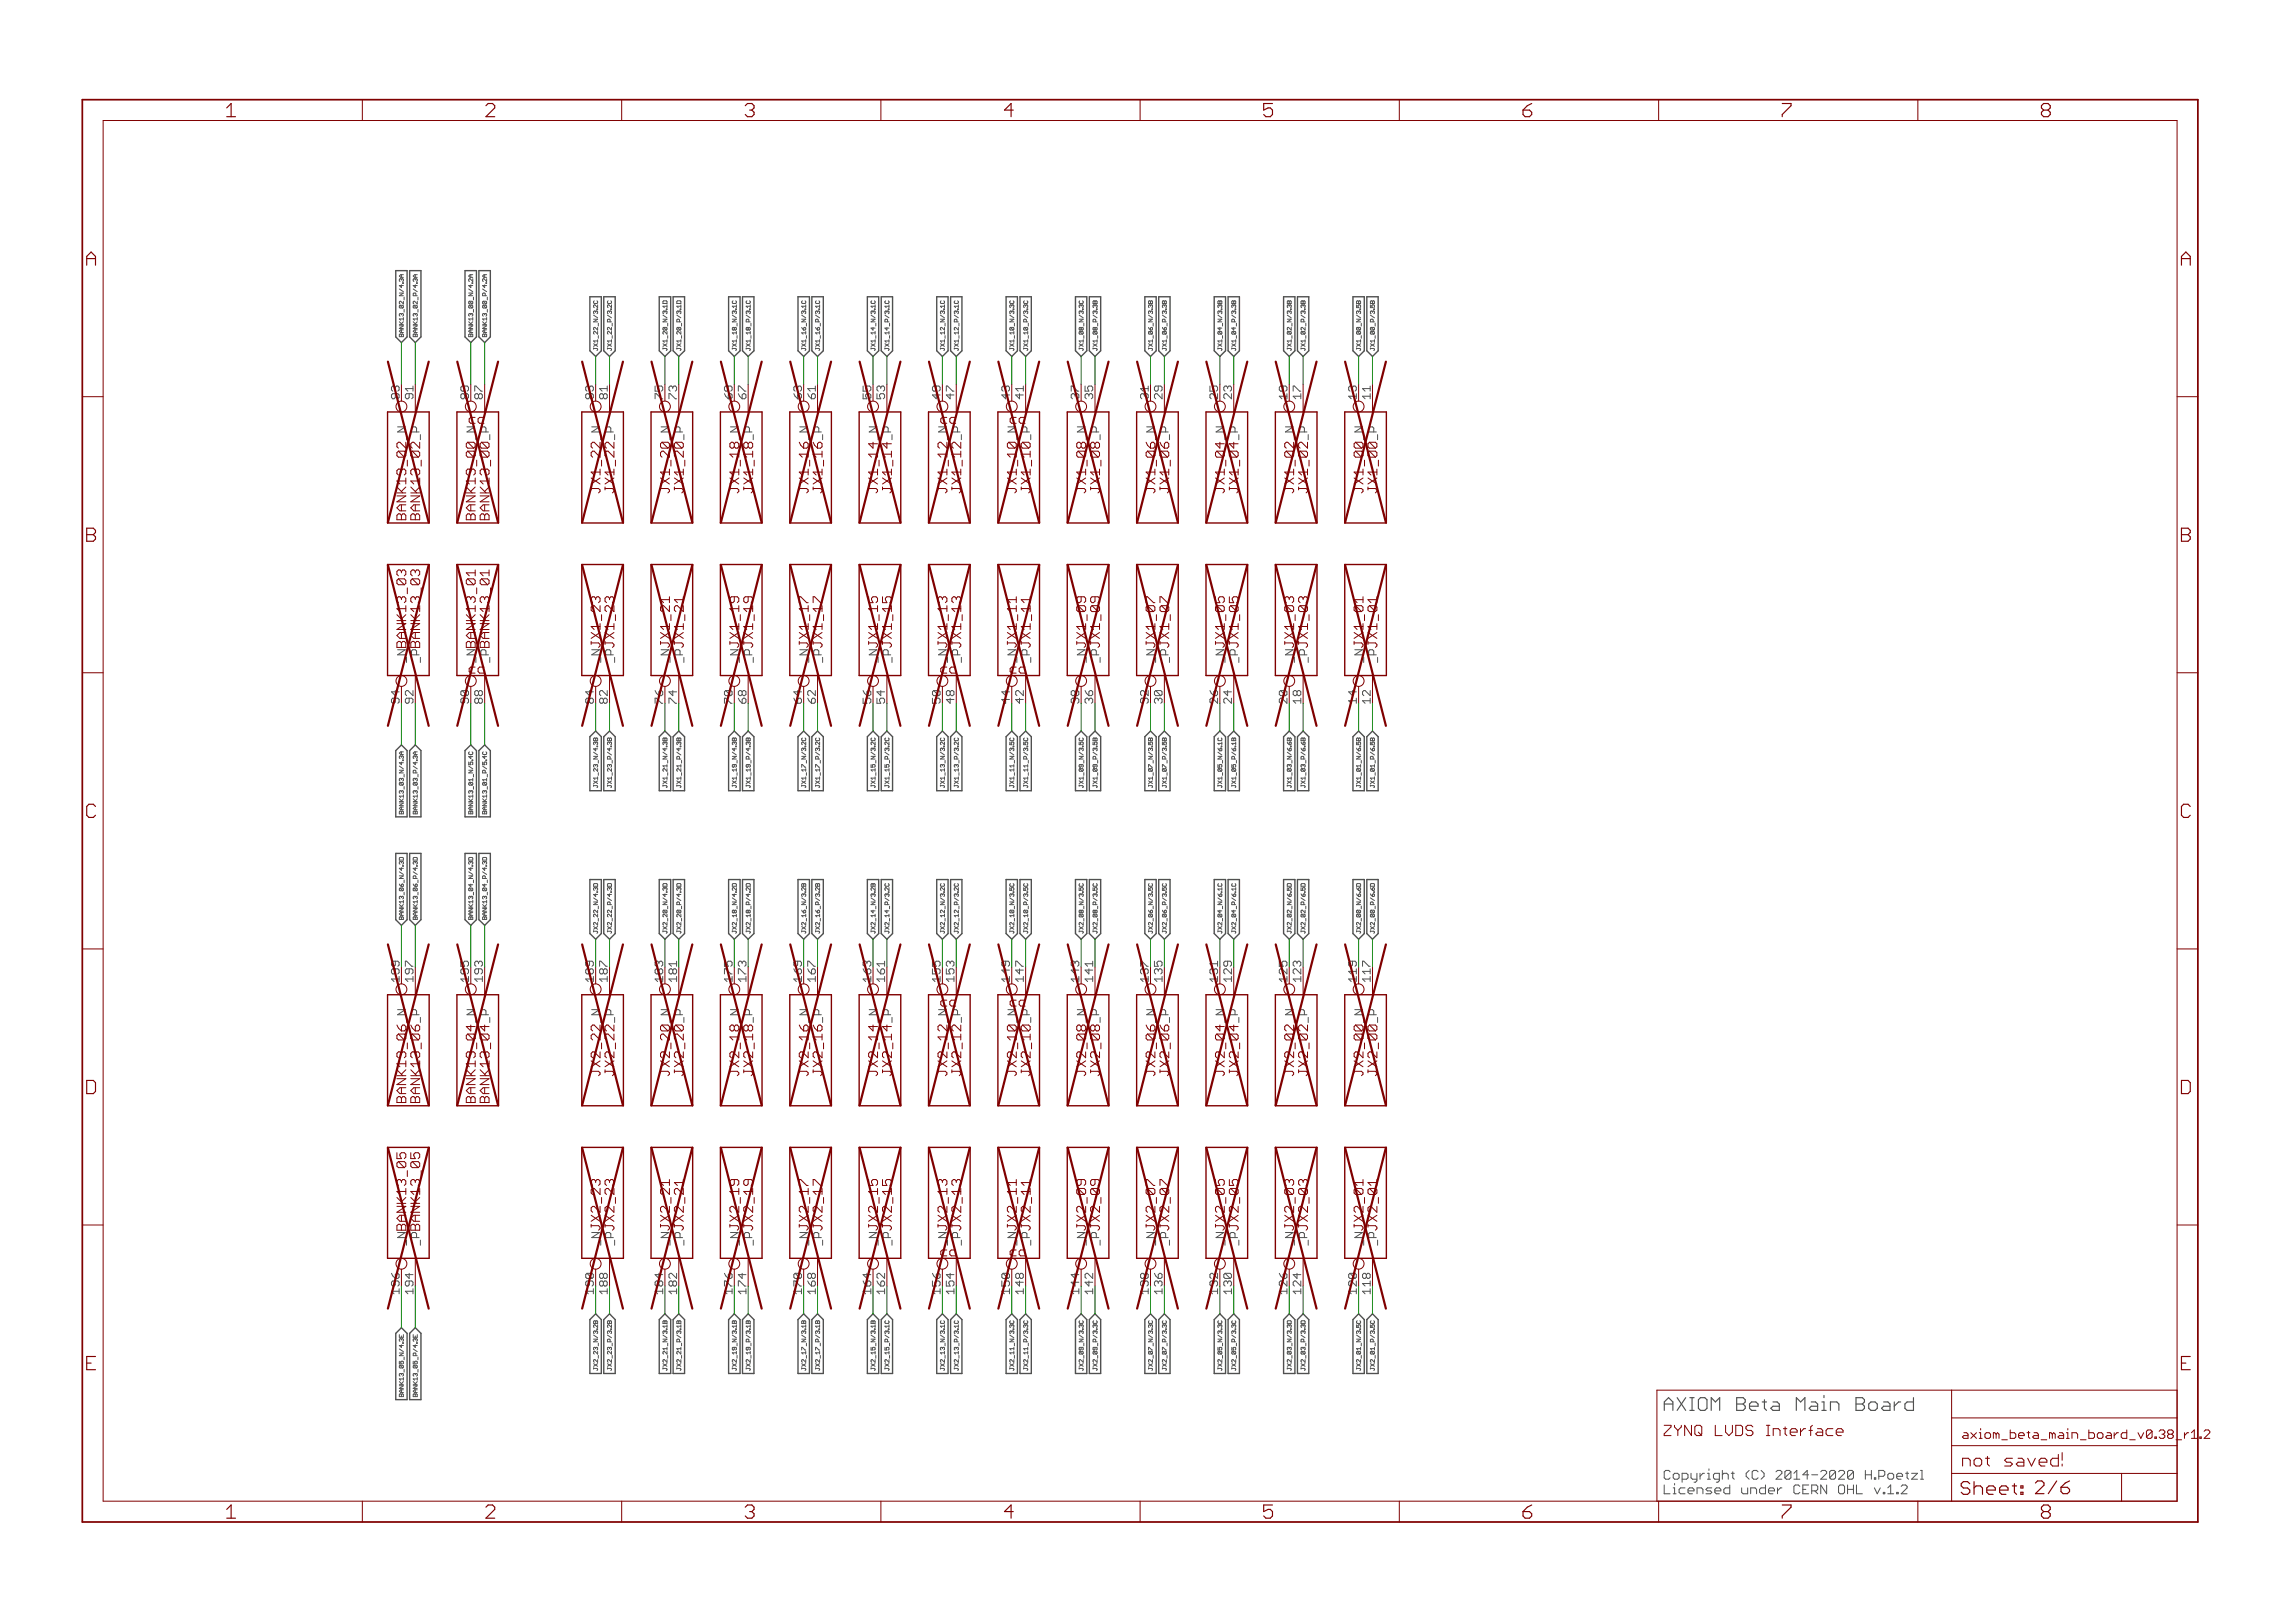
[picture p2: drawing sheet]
<svg xmlns="http://www.w3.org/2000/svg" width="420mm" height="297mm" viewBox="0 0 420 297" stroke-linecap="round" stroke-linejoin="round" font-family="sans-serif">
<defs><g id="words">
<g font-size="3.7" fill="#800000">
<text x="41.3" y="21.4">1</text>
<text x="88.7" y="21.4">2</text>
<text x="136.2" y="21.4">3</text>
<text x="183.7" y="21.4">4</text>
<text x="231.1" y="21.4">5</text>
<text x="278.6" y="21.4">6</text>
<text x="326" y="21.4">7</text>
<text x="373.5" y="21.4">8</text>
<text x="15.6" y="48.6">A</text>
<text x="399.1" y="48.6">A</text>
<text x="15.6" y="99.2">B</text>
<text x="399.1" y="99.2">B</text>
<text x="15.6" y="149.7">C</text>
<text x="399.1" y="149.7">C</text>
<text x="15.6" y="200.2">D</text>
<text x="399.1" y="200.2">D</text>
<text x="15.6" y="250.8">E</text>
<text x="399.1" y="250.8">E</text>
<text x="41.3" y="277.9">1</text>
<text x="88.7" y="277.9">2</text>
<text x="136.2" y="277.9">3</text>
<text x="183.7" y="277.9">4</text>
<text x="231.1" y="277.9">5</text>
<text x="278.6" y="277.9">6</text>
<text x="326" y="277.9">7</text>
<text x="373.5" y="277.9">8</text>
</g>
<text font-size="3.6" fill="#505050" x="304.4" y="258.2">AXIOM Beta Main Board</text>
<text font-size="3.6" fill="#800000" x="358.7" y="273.6">Sheet: 2/6</text>
<text font-size="3.2" fill="#800000" x="359" y="268.4">not saved!</text>
<text font-size="2.9" fill="#800000" x="304.4" y="262.8">ZYNQ LVDS Interface</text>
<g font-size="2.5" fill="#800000">
<text x="85.7" y="77.5">cc</text>
<text x="172.1" y="77.5">cc</text>
<text x="184.8" y="77.5">cc</text>
<text x="109.7" y="89.5" transform="rotate(-90 109.7 89.5)">JX1_22</text>
<text x="112.2" y="89.5" transform="rotate(-90 112.2 89.5)">JX1_22</text>
<text x="122.4" y="89.5" transform="rotate(-90 122.4 89.5)">JX1_20</text>
<text x="124.9" y="89.5" transform="rotate(-90 124.9 89.5)">JX1_20</text>
<text x="135.1" y="89.5" transform="rotate(-90 135.1 89.5)">JX1_18</text>
<text x="137.6" y="89.5" transform="rotate(-90 137.6 89.5)">JX1_18</text>
<text x="147.8" y="89.5" transform="rotate(-90 147.8 89.5)">JX1_16</text>
<text x="150.3" y="89.5" transform="rotate(-90 150.3 89.5)">JX1_16</text>
<text x="160.5" y="89.5" transform="rotate(-90 160.5 89.5)">JX1_14</text>
<text x="163" y="89.5" transform="rotate(-90 163 89.5)">JX1_14</text>
<text x="173.2" y="89.5" transform="rotate(-90 173.2 89.5)">JX1_12</text>
<text x="175.7" y="89.5" transform="rotate(-90 175.7 89.5)">JX1_12</text>
<text x="185.9" y="89.5" transform="rotate(-90 185.9 89.5)">JX1_10</text>
<text x="188.4" y="89.5" transform="rotate(-90 188.4 89.5)">JX1_10</text>
<text x="198.6" y="89.5" transform="rotate(-90 198.6 89.5)">JX1_08</text>
<text x="201.1" y="89.5" transform="rotate(-90 201.1 89.5)">JX1_08</text>
<text x="211.3" y="89.5" transform="rotate(-90 211.3 89.5)">JX1_06</text>
<text x="213.8" y="89.5" transform="rotate(-90 213.8 89.5)">JX1_06</text>
<text x="224" y="89.5" transform="rotate(-90 224 89.5)">JX1_04</text>
<text x="226.5" y="89.5" transform="rotate(-90 226.5 89.5)">JX1_04</text>
<text x="236.7" y="89.5" transform="rotate(-90 236.7 89.5)">JX1_02</text>
<text x="239.2" y="89.5" transform="rotate(-90 239.2 89.5)">JX1_02</text>
<text x="249.4" y="89.5" transform="rotate(-90 249.4 89.5)">JX1_00</text>
<text x="251.9" y="89.5" transform="rotate(-90 251.9 89.5)">JX1_00</text>
<text x="74.1" y="94" transform="rotate(-90 74.1 94)">BANK13_02</text>
<text x="76.7" y="94" transform="rotate(-90 76.7 94)">BANK13_02</text>
<text x="86.8" y="94" transform="rotate(-90 86.8 94)">BANK13_00</text>
<text x="89.4" y="94" transform="rotate(-90 89.4 94)">BANK13_00</text>
<text x="74.1" y="118.6" transform="rotate(-90 74.1 118.6)">BANK13_03</text>
<text x="76.7" y="118.6" transform="rotate(-90 76.7 118.6)">BANK13_03</text>
<text x="86.8" y="118.6" transform="rotate(-90 86.8 118.6)">BANK13_01</text>
<text x="89.4" y="118.6" transform="rotate(-90 89.4 118.6)">BANK13_01</text>
<text x="109.7" y="118.6" transform="rotate(-90 109.7 118.6)">JX1_23</text>
<text x="112.2" y="118.6" transform="rotate(-90 112.2 118.6)">JX1_23</text>
<text x="122.4" y="118.6" transform="rotate(-90 122.4 118.6)">JX1_21</text>
<text x="124.9" y="118.6" transform="rotate(-90 124.9 118.6)">JX1_21</text>
<text x="135.1" y="118.6" transform="rotate(-90 135.1 118.6)">JX1_19</text>
<text x="137.6" y="118.6" transform="rotate(-90 137.6 118.6)">JX1_19</text>
<text x="147.8" y="118.6" transform="rotate(-90 147.8 118.6)">JX1_17</text>
<text x="150.3" y="118.6" transform="rotate(-90 150.3 118.6)">JX1_17</text>
<text x="160.5" y="118.6" transform="rotate(-90 160.5 118.6)">JX1_15</text>
<text x="163" y="118.6" transform="rotate(-90 163 118.6)">JX1_15</text>
<text x="173.2" y="118.6" transform="rotate(-90 173.2 118.6)">JX1_13</text>
<text x="175.7" y="118.6" transform="rotate(-90 175.7 118.6)">JX1_13</text>
<text x="185.9" y="118.6" transform="rotate(-90 185.9 118.6)">JX1_11</text>
<text x="188.4" y="118.6" transform="rotate(-90 188.4 118.6)">JX1_11</text>
<text x="198.6" y="118.6" transform="rotate(-90 198.6 118.6)">JX1_09</text>
<text x="201.1" y="118.6" transform="rotate(-90 201.1 118.6)">JX1_09</text>
<text x="211.3" y="118.6" transform="rotate(-90 211.3 118.6)">JX1_07</text>
<text x="213.8" y="118.6" transform="rotate(-90 213.8 118.6)">JX1_07</text>
<text x="224" y="118.6" transform="rotate(-90 224 118.6)">JX1_05</text>
<text x="226.5" y="118.6" transform="rotate(-90 226.5 118.6)">JX1_05</text>
<text x="236.7" y="118.6" transform="rotate(-90 236.7 118.6)">JX1_03</text>
<text x="239.2" y="118.6" transform="rotate(-90 239.2 118.6)">JX1_03</text>
<text x="249.4" y="118.6" transform="rotate(-90 249.4 118.6)">JX1_01</text>
<text x="251.9" y="118.6" transform="rotate(-90 251.9 118.6)">JX1_01</text>
<text x="85.7" y="123.3">cc</text>
<text x="172.1" y="123.3">cc</text>
<text x="184.8" y="123.3">cc</text>
<text x="172.1" y="184.2">cc</text>
<text x="184.8" y="184.2">cc</text>
<text x="109.7" y="196.1" transform="rotate(-90 109.7 196.1)">JX2_22</text>
<text x="112.2" y="196.1" transform="rotate(-90 112.2 196.1)">JX2_22</text>
<text x="122.4" y="196.1" transform="rotate(-90 122.4 196.1)">JX2_20</text>
<text x="124.9" y="196.1" transform="rotate(-90 124.9 196.1)">JX2_20</text>
<text x="135.1" y="196.1" transform="rotate(-90 135.1 196.1)">JX2_18</text>
<text x="137.6" y="196.1" transform="rotate(-90 137.6 196.1)">JX2_18</text>
<text x="147.8" y="196.1" transform="rotate(-90 147.8 196.1)">JX2_16</text>
<text x="150.3" y="196.1" transform="rotate(-90 150.3 196.1)">JX2_16</text>
<text x="160.5" y="196.1" transform="rotate(-90 160.5 196.1)">JX2_14</text>
<text x="163" y="196.1" transform="rotate(-90 163 196.1)">JX2_14</text>
<text x="173.2" y="196.1" transform="rotate(-90 173.2 196.1)">JX2_12</text>
<text x="175.7" y="196.1" transform="rotate(-90 175.7 196.1)">JX2_12</text>
<text x="185.9" y="196.1" transform="rotate(-90 185.9 196.1)">JX2_10</text>
<text x="188.4" y="196.1" transform="rotate(-90 188.4 196.1)">JX2_10</text>
<text x="198.6" y="196.1" transform="rotate(-90 198.6 196.1)">JX2_08</text>
<text x="201.1" y="196.1" transform="rotate(-90 201.1 196.1)">JX2_08</text>
<text x="211.3" y="196.1" transform="rotate(-90 211.3 196.1)">JX2_06</text>
<text x="213.8" y="196.1" transform="rotate(-90 213.8 196.1)">JX2_06</text>
<text x="224" y="196.1" transform="rotate(-90 224 196.1)">JX2_04</text>
<text x="226.5" y="196.1" transform="rotate(-90 226.5 196.1)">JX2_04</text>
<text x="236.7" y="196.1" transform="rotate(-90 236.7 196.1)">JX2_02</text>
<text x="239.2" y="196.1" transform="rotate(-90 239.2 196.1)">JX2_02</text>
<text x="249.4" y="196.1" transform="rotate(-90 249.4 196.1)">JX2_00</text>
<text x="251.9" y="196.1" transform="rotate(-90 251.9 196.1)">JX2_00</text>
<text x="74.1" y="200.7" transform="rotate(-90 74.1 200.7)">BANK13_06</text>
<text x="76.7" y="200.7" transform="rotate(-90 76.7 200.7)">BANK13_06</text>
<text x="86.8" y="200.7" transform="rotate(-90 86.8 200.7)">BANK13_04</text>
<text x="89.4" y="200.7" transform="rotate(-90 89.4 200.7)">BANK13_04</text>
<text x="74.1" y="225.2" transform="rotate(-90 74.1 225.2)">BANK13_05</text>
<text x="76.7" y="225.2" transform="rotate(-90 76.7 225.2)">BANK13_05</text>
<text x="109.7" y="225.2" transform="rotate(-90 109.7 225.2)">JX2_23</text>
<text x="112.2" y="225.2" transform="rotate(-90 112.2 225.2)">JX2_23</text>
<text x="122.4" y="225.2" transform="rotate(-90 122.4 225.2)">JX2_21</text>
<text x="124.9" y="225.2" transform="rotate(-90 124.9 225.2)">JX2_21</text>
<text x="135.1" y="225.2" transform="rotate(-90 135.1 225.2)">JX2_19</text>
<text x="137.6" y="225.2" transform="rotate(-90 137.6 225.2)">JX2_19</text>
<text x="147.8" y="225.2" transform="rotate(-90 147.8 225.2)">JX2_17</text>
<text x="150.3" y="225.2" transform="rotate(-90 150.3 225.2)">JX2_17</text>
<text x="160.5" y="225.2" transform="rotate(-90 160.5 225.2)">JX2_15</text>
<text x="163" y="225.2" transform="rotate(-90 163 225.2)">JX2_15</text>
<text x="173.2" y="225.2" transform="rotate(-90 173.2 225.2)">JX2_13</text>
<text x="175.7" y="225.2" transform="rotate(-90 175.7 225.2)">JX2_13</text>
<text x="185.9" y="225.2" transform="rotate(-90 185.9 225.2)">JX2_11</text>
<text x="188.4" y="225.2" transform="rotate(-90 188.4 225.2)">JX2_11</text>
<text x="198.6" y="225.2" transform="rotate(-90 198.6 225.2)">JX2_09</text>
<text x="201.1" y="225.2" transform="rotate(-90 201.1 225.2)">JX2_09</text>
<text x="211.3" y="225.2" transform="rotate(-90 211.3 225.2)">JX2_07</text>
<text x="213.8" y="225.2" transform="rotate(-90 213.8 225.2)">JX2_07</text>
<text x="224" y="225.2" transform="rotate(-90 224 225.2)">JX2_05</text>
<text x="226.5" y="225.2" transform="rotate(-90 226.5 225.2)">JX2_05</text>
<text x="236.7" y="225.2" transform="rotate(-90 236.7 225.2)">JX2_03</text>
<text x="239.2" y="225.2" transform="rotate(-90 239.2 225.2)">JX2_03</text>
<text x="249.4" y="225.2" transform="rotate(-90 249.4 225.2)">JX2_01</text>
<text x="251.9" y="225.2" transform="rotate(-90 251.9 225.2)">JX2_01</text>
<text x="172.1" y="229.9">cc</text>
<text x="184.8" y="229.9">cc</text>
</g>
<g font-size="2.5" fill="#505050">
<text x="304.4" y="270.8">Copyright (C) 2014-2020 H.Poetzl</text>
<text x="304.4" y="273.5">Licensed under CERN OHL v.1.2</text>
</g>
<g font-size="2.3" fill="#800000">
<text x="359" y="263.3">axiom_beta_main_board_v0.38_</text>
<text x="398.7" y="263.3">r1.</text>
<text x="402.9" y="263.3">2</text>
</g>
<g font-size="2.1" fill="#800000">
<text x="72.9" y="73.1" transform="rotate(-90 72.9 73.1)">93</text>
<text x="88.1" y="73.1" transform="rotate(-90 88.1 73.1)">87</text>
<text x="108.4" y="73.1" transform="rotate(-90 108.4 73.1)">83</text>
<text x="121.1" y="73.1" transform="rotate(-90 121.1 73.1)">75</text>
<text x="136.4" y="73.1" transform="rotate(-90 136.4 73.1)">67</text>
<text x="146.5" y="73.1" transform="rotate(-90 146.5 73.1)">63</text>
<text x="159.2" y="73.1" transform="rotate(-90 159.2 73.1)">55</text>
<text x="174.5" y="73.1" transform="rotate(-90 174.5 73.1)">47</text>
<text x="187.2" y="73.1" transform="rotate(-90 187.2 73.1)">41</text>
<text x="199.9" y="73.1" transform="rotate(-90 199.9 73.1)">35</text>
<text x="210" y="73.1" transform="rotate(-90 210 73.1)">31</text>
<text x="222.7" y="73.1" transform="rotate(-90 222.7 73.1)">25</text>
<text x="238" y="73.1" transform="rotate(-90 238 73.1)">17</text>
<text x="250.7" y="73.1" transform="rotate(-90 250.7 73.1)">11</text>
<text x="74" y="80.3" transform="rotate(-90 74 80.3)">_N</text>
<text x="76.6" y="80.3" transform="rotate(-90 76.6 80.3)">_P</text>
<text x="86.7" y="80.3" transform="rotate(-90 86.7 80.3)">_N</text>
<text x="89.2" y="80.3" transform="rotate(-90 89.2 80.3)">_P</text>
<text x="109.6" y="80.3" transform="rotate(-90 109.6 80.3)">_N</text>
<text x="112.1" y="80.3" transform="rotate(-90 112.1 80.3)">_P</text>
<text x="122.3" y="80.3" transform="rotate(-90 122.3 80.3)">_N</text>
<text x="124.8" y="80.3" transform="rotate(-90 124.8 80.3)">_P</text>
<text x="135" y="80.3" transform="rotate(-90 135 80.3)">_N</text>
<text x="137.5" y="80.3" transform="rotate(-90 137.5 80.3)">_P</text>
<text x="147.7" y="80.3" transform="rotate(-90 147.7 80.3)">_N</text>
<text x="150.2" y="80.3" transform="rotate(-90 150.2 80.3)">_P</text>
<text x="173.1" y="80.3" transform="rotate(-90 173.1 80.3)">_N</text>
<text x="175.6" y="80.3" transform="rotate(-90 175.6 80.3)">_P</text>
<text x="185.8" y="80.3" transform="rotate(-90 185.8 80.3)">_N</text>
<text x="188.3" y="80.3" transform="rotate(-90 188.3 80.3)">_P</text>
<text x="198.5" y="80.3" transform="rotate(-90 198.5 80.3)">_N</text>
<text x="201" y="80.3" transform="rotate(-90 201 80.3)">_P</text>
<text x="211.2" y="80.3" transform="rotate(-90 211.2 80.3)">_N</text>
<text x="213.7" y="80.3" transform="rotate(-90 213.7 80.3)">_P</text>
<text x="236.6" y="80.3" transform="rotate(-90 236.6 80.3)">_N</text>
<text x="239.1" y="80.3" transform="rotate(-90 239.1 80.3)">_P</text>
<text x="249.2" y="80.3" transform="rotate(-90 249.2 80.3)">_N</text>
<text x="251.8" y="80.3" transform="rotate(-90 251.8 80.3)">_P</text>
<text x="74" y="121.3" transform="rotate(-90 74 121.3)">_N</text>
<text x="76.6" y="121.3" transform="rotate(-90 76.6 121.3)">_P</text>
<text x="86.7" y="121.3" transform="rotate(-90 86.7 121.3)">_N</text>
<text x="89.2" y="121.3" transform="rotate(-90 89.2 121.3)">_P</text>
<text x="109.6" y="121.3" transform="rotate(-90 109.6 121.3)">_N</text>
<text x="112.1" y="121.3" transform="rotate(-90 112.1 121.3)">_P</text>
<text x="122.3" y="121.3" transform="rotate(-90 122.3 121.3)">_N</text>
<text x="124.8" y="121.3" transform="rotate(-90 124.8 121.3)">_P</text>
<text x="135" y="121.3" transform="rotate(-90 135 121.3)">_N</text>
<text x="137.5" y="121.3" transform="rotate(-90 137.5 121.3)">_P</text>
<text x="147.7" y="121.3" transform="rotate(-90 147.7 121.3)">_N</text>
<text x="150.2" y="121.3" transform="rotate(-90 150.2 121.3)">_P</text>
<text x="160.4" y="121.3" transform="rotate(-90 160.4 121.3)">_N</text>
<text x="162.9" y="121.3" transform="rotate(-90 162.9 121.3)">_P</text>
<text x="173.1" y="121.3" transform="rotate(-90 173.1 121.3)">_N</text>
<text x="175.6" y="121.3" transform="rotate(-90 175.6 121.3)">_P</text>
<text x="185.8" y="121.3" transform="rotate(-90 185.8 121.3)">_N</text>
<text x="188.3" y="121.3" transform="rotate(-90 188.3 121.3)">_P</text>
<text x="198.5" y="121.3" transform="rotate(-90 198.5 121.3)">_N</text>
<text x="201" y="121.3" transform="rotate(-90 201 121.3)">_P</text>
<text x="211.2" y="121.3" transform="rotate(-90 211.2 121.3)">_N</text>
<text x="213.7" y="121.3" transform="rotate(-90 213.7 121.3)">_P</text>
<text x="223.9" y="121.3" transform="rotate(-90 223.9 121.3)">_N</text>
<text x="226.4" y="121.3" transform="rotate(-90 226.4 121.3)">_P</text>
<text x="236.6" y="121.3" transform="rotate(-90 236.6 121.3)">_N</text>
<text x="239.1" y="121.3" transform="rotate(-90 239.1 121.3)">_P</text>
<text x="249.2" y="121.3" transform="rotate(-90 249.2 121.3)">_N</text>
<text x="251.8" y="121.3" transform="rotate(-90 251.8 121.3)">_P</text>
<text x="75.4" y="128.6" transform="rotate(-90 75.4 128.6)">92</text>
<text x="88.1" y="128.6" transform="rotate(-90 88.1 128.6)">88</text>
<text x="111" y="128.6" transform="rotate(-90 111 128.6)">82</text>
<text x="123.7" y="128.6" transform="rotate(-90 123.7 128.6)">74</text>
<text x="133.8" y="128.6" transform="rotate(-90 133.8 128.6)">70</text>
<text x="149.1" y="128.6" transform="rotate(-90 149.1 128.6)">62</text>
<text x="161.8" y="128.6" transform="rotate(-90 161.8 128.6)">54</text>
<text x="171.9" y="128.6" transform="rotate(-90 171.9 128.6)">50</text>
<text x="187.2" y="128.6" transform="rotate(-90 187.2 128.6)">42</text>
<text x="199.9" y="128.6" transform="rotate(-90 199.9 128.6)">36</text>
<text x="210" y="128.6" transform="rotate(-90 210 128.6)">32</text>
<text x="225.3" y="128.6" transform="rotate(-90 225.3 128.6)">24</text>
<text x="238" y="128.6" transform="rotate(-90 238 128.6)">18</text>
<text x="250.7" y="128.6" transform="rotate(-90 250.7 128.6)">12</text>
<text x="75.4" y="179.7" transform="rotate(-90 75.4 179.7)">197</text>
<text x="85.6" y="179.7" transform="rotate(-90 85.6 179.7)">195</text>
<text x="111" y="179.7" transform="rotate(-90 111 179.7)">187</text>
<text x="121.1" y="179.7" transform="rotate(-90 121.1 179.7)">183</text>
<text x="133.8" y="179.7" transform="rotate(-90 133.8 179.7)">175</text>
<text x="149.1" y="179.7" transform="rotate(-90 149.1 179.7)">167</text>
<text x="159.2" y="179.7" transform="rotate(-90 159.2 179.7)">163</text>
<text x="171.9" y="179.7" transform="rotate(-90 171.9 179.7)">155</text>
<text x="187.2" y="179.7" transform="rotate(-90 187.2 179.7)">147</text>
<text x="199.9" y="179.7" transform="rotate(-90 199.9 179.7)">141</text>
<text x="212.6" y="179.7" transform="rotate(-90 212.6 179.7)">135</text>
<text x="222.7" y="179.7" transform="rotate(-90 222.7 179.7)">131</text>
<text x="235.4" y="179.7" transform="rotate(-90 235.4 179.7)">125</text>
<text x="250.7" y="179.7" transform="rotate(-90 250.7 179.7)">117</text>
<text x="74" y="187" transform="rotate(-90 74 187)">_N</text>
<text x="76.6" y="187" transform="rotate(-90 76.6 187)">_P</text>
<text x="109.6" y="187" transform="rotate(-90 109.6 187)">_N</text>
<text x="112.1" y="187" transform="rotate(-90 112.1 187)">_P</text>
<text x="122.3" y="187" transform="rotate(-90 122.3 187)">_N</text>
<text x="124.8" y="187" transform="rotate(-90 124.8 187)">_P</text>
<text x="135" y="187" transform="rotate(-90 135 187)">_N</text>
<text x="137.5" y="187" transform="rotate(-90 137.5 187)">_P</text>
<text x="147.7" y="187" transform="rotate(-90 147.7 187)">_N</text>
<text x="150.2" y="187" transform="rotate(-90 150.2 187)">_P</text>
<text x="173.1" y="187" transform="rotate(-90 173.1 187)">_N</text>
<text x="175.6" y="187" transform="rotate(-90 175.6 187)">_P</text>
<text x="185.8" y="187" transform="rotate(-90 185.8 187)">_N</text>
<text x="188.3" y="187" transform="rotate(-90 188.3 187)">_P</text>
<text x="198.5" y="187" transform="rotate(-90 198.5 187)">_N</text>
<text x="201" y="187" transform="rotate(-90 201 187)">_P</text>
<text x="211.2" y="187" transform="rotate(-90 211.2 187)">_N</text>
<text x="213.7" y="187" transform="rotate(-90 213.7 187)">_P</text>
<text x="236.6" y="187" transform="rotate(-90 236.6 187)">_N</text>
<text x="239.1" y="187" transform="rotate(-90 239.1 187)">_P</text>
<text x="249.2" y="187" transform="rotate(-90 249.2 187)">_N</text>
<text x="251.8" y="187" transform="rotate(-90 251.8 187)">_P</text>
<text x="74" y="228" transform="rotate(-90 74 228)">_N</text>
<text x="76.6" y="228" transform="rotate(-90 76.6 228)">_P</text>
<text x="109.6" y="228" transform="rotate(-90 109.6 228)">_N</text>
<text x="112.1" y="228" transform="rotate(-90 112.1 228)">_P</text>
<text x="122.3" y="228" transform="rotate(-90 122.3 228)">_N</text>
<text x="124.8" y="228" transform="rotate(-90 124.8 228)">_P</text>
<text x="135" y="228" transform="rotate(-90 135 228)">_N</text>
<text x="137.5" y="228" transform="rotate(-90 137.5 228)">_P</text>
<text x="147.7" y="228" transform="rotate(-90 147.7 228)">_N</text>
<text x="150.2" y="228" transform="rotate(-90 150.2 228)">_P</text>
<text x="160.4" y="228" transform="rotate(-90 160.4 228)">_N</text>
<text x="162.9" y="228" transform="rotate(-90 162.9 228)">_P</text>
<text x="173.1" y="228" transform="rotate(-90 173.1 228)">_N</text>
<text x="175.6" y="228" transform="rotate(-90 175.6 228)">_P</text>
<text x="185.8" y="228" transform="rotate(-90 185.8 228)">_N</text>
<text x="188.3" y="228" transform="rotate(-90 188.3 228)">_P</text>
<text x="198.5" y="228" transform="rotate(-90 198.5 228)">_N</text>
<text x="201" y="228" transform="rotate(-90 201 228)">_P</text>
<text x="211.2" y="228" transform="rotate(-90 211.2 228)">_N</text>
<text x="213.7" y="228" transform="rotate(-90 213.7 228)">_P</text>
<text x="223.9" y="228" transform="rotate(-90 223.9 228)">_N</text>
<text x="226.4" y="228" transform="rotate(-90 226.4 228)">_P</text>
<text x="236.6" y="228" transform="rotate(-90 236.6 228)">_N</text>
<text x="239.1" y="228" transform="rotate(-90 239.1 228)">_P</text>
<text x="249.2" y="228" transform="rotate(-90 249.2 228)">_N</text>
<text x="251.8" y="228" transform="rotate(-90 251.8 228)">_P</text>
<text x="72.9" y="236.5" transform="rotate(-90 72.9 236.5)">196</text>
<text x="108.4" y="236.5" transform="rotate(-90 108.4 236.5)">190</text>
<text x="123.7" y="236.5" transform="rotate(-90 123.7 236.5)">182</text>
<text x="136.4" y="236.5" transform="rotate(-90 136.4 236.5)">174</text>
<text x="146.5" y="236.5" transform="rotate(-90 146.5 236.5)">170</text>
<text x="161.8" y="236.5" transform="rotate(-90 161.8 236.5)">162</text>
<text x="174.5" y="236.5" transform="rotate(-90 174.5 236.5)">154</text>
<text x="184.6" y="236.5" transform="rotate(-90 184.6 236.5)">150</text>
<text x="199.9" y="236.5" transform="rotate(-90 199.9 236.5)">142</text>
<text x="212.6" y="236.5" transform="rotate(-90 212.6 236.5)">136</text>
<text x="222.7" y="236.5" transform="rotate(-90 222.7 236.5)">132</text>
<text x="238" y="236.5" transform="rotate(-90 238 236.5)">124</text>
<text x="248.1" y="236.5" transform="rotate(-90 248.1 236.5)">120</text>
</g>
<g font-size="2.1" fill="#505050">
<text x="75.4" y="73.1" transform="rotate(-90 75.4 73.1)">91</text>
<text x="85.6" y="73.1" transform="rotate(-90 85.6 73.1)">89</text>
<text x="111" y="73.1" transform="rotate(-90 111 73.1)">81</text>
<text x="123.7" y="73.1" transform="rotate(-90 123.7 73.1)">73</text>
<text x="133.8" y="73.1" transform="rotate(-90 133.8 73.1)">69</text>
<text x="149.1" y="73.1" transform="rotate(-90 149.1 73.1)">61</text>
<text x="161.8" y="73.1" transform="rotate(-90 161.8 73.1)">53</text>
<text x="171.9" y="73.1" transform="rotate(-90 171.9 73.1)">49</text>
<text x="184.6" y="73.1" transform="rotate(-90 184.6 73.1)">43</text>
<text x="197.3" y="73.1" transform="rotate(-90 197.3 73.1)">37</text>
<text x="212.6" y="73.1" transform="rotate(-90 212.6 73.1)">29</text>
<text x="225.3" y="73.1" transform="rotate(-90 225.3 73.1)">23</text>
<text x="235.4" y="73.1" transform="rotate(-90 235.4 73.1)">19</text>
<text x="248.1" y="73.1" transform="rotate(-90 248.1 73.1)">13</text>
<text x="160.4" y="80.3" transform="rotate(-90 160.4 80.3)">_N</text>
<text x="162.9" y="80.3" transform="rotate(-90 162.9 80.3)">_P</text>
<text x="223.9" y="80.3" transform="rotate(-90 223.9 80.3)">_N</text>
<text x="226.4" y="80.3" transform="rotate(-90 226.4 80.3)">_P</text>
<text x="72.9" y="128.6" transform="rotate(-90 72.9 128.6)">94</text>
<text x="85.6" y="128.6" transform="rotate(-90 85.6 128.6)">90</text>
<text x="108.4" y="128.6" transform="rotate(-90 108.4 128.6)">84</text>
<text x="121.1" y="128.6" transform="rotate(-90 121.1 128.6)">76</text>
<text x="136.4" y="128.6" transform="rotate(-90 136.4 128.6)">68</text>
<text x="146.5" y="128.6" transform="rotate(-90 146.5 128.6)">64</text>
<text x="159.2" y="128.6" transform="rotate(-90 159.2 128.6)">56</text>
<text x="174.5" y="128.6" transform="rotate(-90 174.5 128.6)">48</text>
<text x="184.6" y="128.6" transform="rotate(-90 184.6 128.6)">44</text>
<text x="197.3" y="128.6" transform="rotate(-90 197.3 128.6)">38</text>
<text x="212.6" y="128.6" transform="rotate(-90 212.6 128.6)">30</text>
<text x="222.7" y="128.6" transform="rotate(-90 222.7 128.6)">26</text>
<text x="235.4" y="128.6" transform="rotate(-90 235.4 128.6)">20</text>
<text x="248.1" y="128.6" transform="rotate(-90 248.1 128.6)">14</text>
<text x="72.9" y="179.7" transform="rotate(-90 72.9 179.7)">199</text>
<text x="88.1" y="179.7" transform="rotate(-90 88.1 179.7)">193</text>
<text x="108.4" y="179.7" transform="rotate(-90 108.4 179.7)">189</text>
<text x="123.7" y="179.7" transform="rotate(-90 123.7 179.7)">181</text>
<text x="136.4" y="179.7" transform="rotate(-90 136.4 179.7)">173</text>
<text x="146.5" y="179.7" transform="rotate(-90 146.5 179.7)">169</text>
<text x="161.8" y="179.7" transform="rotate(-90 161.8 179.7)">161</text>
<text x="174.5" y="179.7" transform="rotate(-90 174.5 179.7)">153</text>
<text x="184.6" y="179.7" transform="rotate(-90 184.6 179.7)">149</text>
<text x="197.3" y="179.7" transform="rotate(-90 197.3 179.7)">143</text>
<text x="210" y="179.7" transform="rotate(-90 210 179.7)">137</text>
<text x="225.3" y="179.7" transform="rotate(-90 225.3 179.7)">129</text>
<text x="238" y="179.7" transform="rotate(-90 238 179.7)">123</text>
<text x="248.1" y="179.7" transform="rotate(-90 248.1 179.7)">119</text>
<text x="86.7" y="187" transform="rotate(-90 86.7 187)">_N</text>
<text x="89.2" y="187" transform="rotate(-90 89.2 187)">_P</text>
<text x="160.4" y="187" transform="rotate(-90 160.4 187)">_N</text>
<text x="162.9" y="187" transform="rotate(-90 162.9 187)">_P</text>
<text x="223.9" y="187" transform="rotate(-90 223.9 187)">_N</text>
<text x="226.4" y="187" transform="rotate(-90 226.4 187)">_P</text>
<text x="75.4" y="236.5" transform="rotate(-90 75.4 236.5)">194</text>
<text x="111" y="236.5" transform="rotate(-90 111 236.5)">188</text>
<text x="121.1" y="236.5" transform="rotate(-90 121.1 236.5)">184</text>
<text x="133.8" y="236.5" transform="rotate(-90 133.8 236.5)">176</text>
<text x="149.1" y="236.5" transform="rotate(-90 149.1 236.5)">168</text>
<text x="159.2" y="236.5" transform="rotate(-90 159.2 236.5)">164</text>
<text x="171.9" y="236.5" transform="rotate(-90 171.9 236.5)">156</text>
<text x="187.2" y="236.5" transform="rotate(-90 187.2 236.5)">148</text>
<text x="197.3" y="236.5" transform="rotate(-90 197.3 236.5)">144</text>
<text x="210" y="236.5" transform="rotate(-90 210 236.5)">138</text>
<text x="225.3" y="236.5" transform="rotate(-90 225.3 236.5)">130</text>
<text x="235.4" y="236.5" transform="rotate(-90 235.4 236.5)">126</text>
<text x="250.7" y="236.5" transform="rotate(-90 250.7 236.5)">118</text>
</g>
<g font-size="1.1" fill="#505050">
<text x="73.7" y="61.7" transform="rotate(-90 73.7 61.7)">BANK13_02_N/4.3A</text>
<text x="76.2" y="61.7" transform="rotate(-90 76.2 61.7)">BANK13_02_P/4.3A</text>
<text x="86.4" y="61.7" transform="rotate(-90 86.4 61.7)">BANK13_00_N/4.2A</text>
<text x="88.9" y="61.7" transform="rotate(-90 88.9 61.7)">BANK13_00_P/4.2A</text>
<text x="109.2" y="64.2" transform="rotate(-90 109.2 64.2)">JX1_22_N/3.2C</text>
<text x="111.8" y="64.2" transform="rotate(-90 111.8 64.2)">JX1_22_P/3.2C</text>
<text x="121.9" y="64.2" transform="rotate(-90 121.9 64.2)">JX1_20_N/3.1D</text>
<text x="124.4" y="64.2" transform="rotate(-90 124.4 64.2)">JX1_20_P/3.1D</text>
<text x="134.6" y="64.2" transform="rotate(-90 134.6 64.2)">JX1_18_N/3.1C</text>
<text x="137.1" y="64.2" transform="rotate(-90 137.1 64.2)">JX1_18_P/3.1C</text>
<text x="147.3" y="64.2" transform="rotate(-90 147.3 64.2)">JX1_16_N/3.1C</text>
<text x="149.8" y="64.2" transform="rotate(-90 149.8 64.2)">JX1_16_P/3.1C</text>
<text x="160" y="64.2" transform="rotate(-90 160 64.2)">JX1_14_N/3.1C</text>
<text x="162.5" y="64.2" transform="rotate(-90 162.5 64.2)">JX1_14_P/3.1C</text>
<text x="172.7" y="64.2" transform="rotate(-90 172.7 64.2)">JX1_12_N/3.1C</text>
<text x="175.2" y="64.2" transform="rotate(-90 175.2 64.2)">JX1_12_P/3.1C</text>
<text x="185.4" y="64.2" transform="rotate(-90 185.4 64.2)">JX1_10_N/3.3C</text>
<text x="187.9" y="64.2" transform="rotate(-90 187.9 64.2)">JX1_10_P/3.3C</text>
<text x="198.1" y="64.2" transform="rotate(-90 198.1 64.2)">JX1_08_N/3.3C</text>
<text x="200.6" y="64.2" transform="rotate(-90 200.6 64.2)">JX1_08_P/3.3B</text>
<text x="210.8" y="64.2" transform="rotate(-90 210.8 64.2)">JX1_06_N/3.3B</text>
<text x="213.3" y="64.2" transform="rotate(-90 213.3 64.2)">JX1_06_P/3.3B</text>
<text x="223.5" y="64.2" transform="rotate(-90 223.5 64.2)">JX1_04_N/3.3B</text>
<text x="226" y="64.2" transform="rotate(-90 226 64.2)">JX1_04_P/3.3B</text>
<text x="236.2" y="64.2" transform="rotate(-90 236.2 64.2)">JX1_02_N/3.3B</text>
<text x="238.7" y="64.2" transform="rotate(-90 238.7 64.2)">JX1_02_P/3.3B</text>
<text x="248.9" y="64.2" transform="rotate(-90 248.9 64.2)">JX1_00_N/3.5B</text>
<text x="251.4" y="64.2" transform="rotate(-90 251.4 64.2)">JX1_00_P/3.5B</text>
<text x="109.2" y="143.9" transform="rotate(-90 109.2 143.9)">JX1_23_N/4.3B</text>
<text x="111.7" y="143.9" transform="rotate(-90 111.7 143.9)">JX1_23_P/4.3B</text>
<text x="121.9" y="143.9" transform="rotate(-90 121.9 143.9)">JX1_21_N/4.3B</text>
<text x="124.4" y="143.9" transform="rotate(-90 124.4 143.9)">JX1_21_P/4.3B</text>
<text x="134.6" y="143.9" transform="rotate(-90 134.6 143.9)">JX1_19_N/4.3B</text>
<text x="137.1" y="143.9" transform="rotate(-90 137.1 143.9)">JX1_19_P/4.3B</text>
<text x="147.3" y="143.9" transform="rotate(-90 147.3 143.9)">JX1_17_N/3.2C</text>
<text x="149.8" y="143.9" transform="rotate(-90 149.8 143.9)">JX1_17_P/3.2C</text>
<text x="160" y="143.9" transform="rotate(-90 160 143.9)">JX1_15_N/3.2C</text>
<text x="162.5" y="143.9" transform="rotate(-90 162.5 143.9)">JX1_15_P/3.2C</text>
<text x="172.7" y="143.9" transform="rotate(-90 172.7 143.9)">JX1_13_N/3.2C</text>
<text x="175.2" y="143.9" transform="rotate(-90 175.2 143.9)">JX1_13_P/3.2C</text>
<text x="185.4" y="143.9" transform="rotate(-90 185.4 143.9)">JX1_11_N/3.5C</text>
<text x="187.9" y="143.9" transform="rotate(-90 187.9 143.9)">JX1_11_P/3.5C</text>
<text x="198.1" y="143.9" transform="rotate(-90 198.1 143.9)">JX1_09_N/3.5C</text>
<text x="200.6" y="143.9" transform="rotate(-90 200.6 143.9)">JX1_09_P/3.5B</text>
<text x="210.8" y="143.9" transform="rotate(-90 210.8 143.9)">JX1_07_N/3.5B</text>
<text x="213.3" y="143.9" transform="rotate(-90 213.3 143.9)">JX1_07_P/3.5B</text>
<text x="223.5" y="143.9" transform="rotate(-90 223.5 143.9)">JX1_05_N/6.1C</text>
<text x="226" y="143.9" transform="rotate(-90 226 143.9)">JX1_05_P/6.1B</text>
<text x="236.2" y="143.9" transform="rotate(-90 236.2 143.9)">JX1_03_N/6.6B</text>
<text x="238.7" y="143.9" transform="rotate(-90 238.7 143.9)">JX1_03_P/6.6B</text>
<text x="248.9" y="143.9" transform="rotate(-90 248.9 143.9)">JX1_01_N/6.5B</text>
<text x="251.4" y="143.9" transform="rotate(-90 251.4 143.9)">JX1_01_P/6.5B</text>
<text x="73.7" y="148.6" transform="rotate(-90 73.7 148.6)">BANK13_03_N/4.3A</text>
<text x="76.2" y="148.6" transform="rotate(-90 76.2 148.6)">BANK13_03_P/4.3A</text>
<text x="86.3" y="148.6" transform="rotate(-90 86.3 148.6)">BANK13_01_N/5.4C</text>
<text x="88.9" y="148.6" transform="rotate(-90 88.9 148.6)">BANK13_01_P/5.4C</text>
<text x="73.6" y="168.3" transform="rotate(-90 73.6 168.3)">BANK13_06_N/4.3D</text>
<text x="76.2" y="168.3" transform="rotate(-90 76.2 168.3)">BANK13_06_P/4.3D</text>
<text x="86.4" y="168.3" transform="rotate(-90 86.4 168.3)">BANK13_04_N/4.3D</text>
<text x="88.9" y="168.3" transform="rotate(-90 88.9 168.3)">BANK13_04_P/4.3D</text>
<text x="109.2" y="170.9" transform="rotate(-90 109.2 170.9)">JX2_22_N/4.3D</text>
<text x="111.8" y="170.9" transform="rotate(-90 111.8 170.9)">JX2_22_P/4.3D</text>
<text x="121.9" y="170.9" transform="rotate(-90 121.9 170.9)">JX2_20_N/4.3D</text>
<text x="124.4" y="170.9" transform="rotate(-90 124.4 170.9)">JX2_20_P/4.3D</text>
<text x="134.6" y="170.9" transform="rotate(-90 134.6 170.9)">JX2_18_N/4.2D</text>
<text x="137.1" y="170.9" transform="rotate(-90 137.1 170.9)">JX2_18_P/4.2D</text>
<text x="147.3" y="170.9" transform="rotate(-90 147.3 170.9)">JX2_16_N/3.2B</text>
<text x="149.8" y="170.9" transform="rotate(-90 149.8 170.9)">JX2_16_P/3.2B</text>
<text x="160" y="170.9" transform="rotate(-90 160 170.9)">JX2_14_N/3.2B</text>
<text x="162.5" y="170.9" transform="rotate(-90 162.5 170.9)">JX2_14_P/3.2C</text>
<text x="172.7" y="170.9" transform="rotate(-90 172.7 170.9)">JX2_12_N/3.2C</text>
<text x="175.2" y="170.9" transform="rotate(-90 175.2 170.9)">JX2_12_P/3.2C</text>
<text x="185.4" y="170.9" transform="rotate(-90 185.4 170.9)">JX2_10_N/3.5C</text>
<text x="187.9" y="170.9" transform="rotate(-90 187.9 170.9)">JX2_10_P/3.5C</text>
<text x="198.1" y="170.9" transform="rotate(-90 198.1 170.9)">JX2_08_N/3.5C</text>
<text x="200.6" y="170.9" transform="rotate(-90 200.6 170.9)">JX2_08_P/3.5C</text>
<text x="210.8" y="170.9" transform="rotate(-90 210.8 170.9)">JX2_06_N/3.5C</text>
<text x="213.3" y="170.9" transform="rotate(-90 213.3 170.9)">JX2_06_P/3.5C</text>
<text x="223.5" y="170.9" transform="rotate(-90 223.5 170.9)">JX2_04_N/6.1C</text>
<text x="226" y="170.9" transform="rotate(-90 226 170.9)">JX2_04_P/6.1C</text>
<text x="236.2" y="170.9" transform="rotate(-90 236.2 170.9)">JX2_02_N/6.5D</text>
<text x="238.7" y="170.9" transform="rotate(-90 238.7 170.9)">JX2_02_P/6.5D</text>
<text x="248.9" y="170.9" transform="rotate(-90 248.9 170.9)">JX2_00_N/6.6D</text>
<text x="251.4" y="170.9" transform="rotate(-90 251.4 170.9)">JX2_00_P/6.6D</text>
<text x="109.2" y="250.6" transform="rotate(-90 109.2 250.6)">JX2_23_N/3.2B</text>
<text x="111.7" y="250.6" transform="rotate(-90 111.7 250.6)">JX2_23_P/3.2B</text>
<text x="121.9" y="250.6" transform="rotate(-90 121.9 250.6)">JX2_21_N/3.1B</text>
<text x="124.4" y="250.6" transform="rotate(-90 124.4 250.6)">JX2_21_P/3.1B</text>
<text x="134.6" y="250.6" transform="rotate(-90 134.6 250.6)">JX2_19_N/3.1B</text>
<text x="137.1" y="250.6" transform="rotate(-90 137.1 250.6)">JX2_19_P/3.1B</text>
<text x="147.3" y="250.6" transform="rotate(-90 147.3 250.6)">JX2_17_N/3.1B</text>
<text x="149.8" y="250.6" transform="rotate(-90 149.8 250.6)">JX2_17_P/3.1B</text>
<text x="160" y="250.6" transform="rotate(-90 160 250.6)">JX2_15_N/3.1B</text>
<text x="162.5" y="250.6" transform="rotate(-90 162.5 250.6)">JX2_15_P/3.1C</text>
<text x="172.7" y="250.6" transform="rotate(-90 172.7 250.6)">JX2_13_N/3.1C</text>
<text x="175.2" y="250.6" transform="rotate(-90 175.2 250.6)">JX2_13_P/3.1C</text>
<text x="185.4" y="250.6" transform="rotate(-90 185.4 250.6)">JX2_11_N/3.3C</text>
<text x="187.9" y="250.6" transform="rotate(-90 187.9 250.6)">JX2_11_P/3.3C</text>
<text x="198.1" y="250.6" transform="rotate(-90 198.1 250.6)">JX2_09_N/3.3C</text>
<text x="200.6" y="250.6" transform="rotate(-90 200.6 250.6)">JX2_09_P/3.3C</text>
<text x="210.8" y="250.6" transform="rotate(-90 210.8 250.6)">JX2_07_N/3.3C</text>
<text x="213.3" y="250.6" transform="rotate(-90 213.3 250.6)">JX2_07_P/3.3C</text>
<text x="223.5" y="250.6" transform="rotate(-90 223.5 250.6)">JX2_05_N/3.3C</text>
<text x="226" y="250.6" transform="rotate(-90 226 250.6)">JX2_05_P/3.3C</text>
<text x="236.2" y="250.6" transform="rotate(-90 236.2 250.6)">JX2_03_N/3.3D</text>
<text x="238.7" y="250.6" transform="rotate(-90 238.7 250.6)">JX2_03_P/3.3D</text>
<text x="248.9" y="250.6" transform="rotate(-90 248.9 250.6)">JX2_01_N/3.5C</text>
<text x="251.4" y="250.6" transform="rotate(-90 251.4 250.6)">JX2_01_P/3.5C</text>
<text x="73.6" y="255.2" transform="rotate(-90 73.6 255.2)">BANK13_05_N/4.3E</text>
<text x="76.2" y="255.2" transform="rotate(-90 76.2 255.2)">BANK13_05_P/4.3E</text>
</g>
</g></defs>
<g fill="none" stroke="#505050" stroke-width=".18">
<path d="M73.1 148.6v.3h.8v-.3M73.5 148.6v.3M75.6 148.6v.3h.8v-.3M76 148.6v.3M85.8 148.6v.3h.8v-.3M86.2 148.6v.3M88.3 148.6v.3h.8v-.3M88.7 148.6v.3M73.1 255.2v.4h.8v-.4M73.5 255.2v.4M75.6 255.2v.4h.8v-.4M76 255.2v.4"/>
<path d="M349.1 272v.3l-1 1.1h1"/>
</g>
<g fill="none" stroke="#505050" stroke-width=".25">
<path d="M72.5 49.5h2v12.2l-1 1-1-1zM75 49.5h2.1v12.2l-1.1 1-1-1zM85.1 49.5h2.1v12.2l-1 1-1.1-1zM87.7 49.5h2.1v12.2l-1.1 1-1-1zM108 54.3h2.1v9.9l-1 1-1.1-1zM110.5 54.3h2.1v9.9l-1 1-1.1-1zM120.7 54.3h2.1v9.9l-1.1 1-1-1zM123.2 54.3h2.1v9.9l-1 1-1.1-1zM133.4 54.3h2.1v9.9l-1.1 1-1-1zM135.9 54.3h2.1v9.9l-1 1-1.1-1zM146.1 54.3h2.1v9.9l-1.1 1-1-1zM148.6 54.3h2.1v9.9l-1 1-1.1-1z"/>
<path d="M158.8 54.3h2.1v9.9l-1.1 1-1-1zM161.3 54.3h2.1v9.9l-1 1-1.1-1zM171.5 54.3h2.1v9.9l-1.1 1-1-1zM174 54.3h2.1v9.9l-1 1-1.1-1zM184.2 54.3h2.1v9.9l-1.1 1-1-1zM186.7 54.3h2.1v9.9l-1 1-1.1-1zM196.9 54.3h2.1v9.9l-1.1 1-1-1zM199.4 54.3h2.1v9.9l-1 1-1.1-1zM209.6 54.3h2.1v9.9l-1.1 1-1-1zM212.1 54.3h2.1v9.9l-1 1-1.1-1zM222.3 54.3h2.1v9.9l-1.1 1-1-1zM224.8 54.3h2.1v9.9l-1 1-1.1-1z"/>
<path d="M235 54.3h2.1v9.9l-1.1 1-1-1zM237.5 54.3h2.1v9.9l-1 1-1.1-1zM247.7 54.3h2.1v9.9l-1.1 1-1-1zM250.2 54.3h2.1v9.9l-1 1-1.1-1zM73.5 136.3l1 1.1v12.1h-2v-12.1zM76 136.3l1.1 1.1v12.1h-2.1v-12.1zM85.1 137.4l1.1-1.1 1 1.1v12.1h-2.1zM87.7 137.4l1-1.1 1.1 1.1v12.1h-2.1zM108 134.8l1.1-1 1 1v9.9h-2.1zM110.5 134.8l1.1-1 1 1v9.9h-2.1zM120.7 134.8l1-1 1.1 1v9.9h-2.1zM123.2 134.8l1.1-1 1 1v9.9h-2.1z"/>
<path d="M133.4 134.8l1-1 1.1 1v9.9h-2.1zM135.9 134.8l1.1-1 1 1v9.9h-2.1zM146.1 134.8l1-1 1.1 1v9.9h-2.1zM148.6 134.8l1.1-1 1 1v9.9h-2.1zM158.8 134.8l1-1 1.1 1v9.9h-2.1zM161.3 134.8l1.1-1 1 1v9.9h-2.1zM171.5 134.8l1-1 1.1 1v9.9h-2.1zM174 134.8l1.1-1 1 1v9.9h-2.1zM184.2 134.8l1-1 1.1 1v9.9h-2.1zM186.7 134.8l1.1-1 1 1v9.9h-2.1zM196.9 134.8l1-1 1.1 1v9.9h-2.1zM199.4 134.8l1.1-1 1 1v9.9h-2.1z"/>
<path d="M210.6 133.8l1.1 1v9.9h-2.1v-9.9zM213.2 133.8l1 1v9.9h-2.1v-9.9zM223.3 133.8l1.1 1v9.9h-2.1v-9.9zM225.9 133.8l1 1v9.9h-2.1v-9.9zM235 134.8l1-1 1.1 1v9.9h-2.1zM237.5 134.8l1.1-1 1 1v9.9h-2.1zM247.7 134.8l1-1 1.1 1v9.9h-2.1zM250.2 134.8l1.1-1 1 1v9.9h-2.1zM72.5 156.2h2v12.1l-1 1.1-1-1.1zM75 156.2h2.1v12.1l-1.1 1.1-1-1.1zM85.1 156.2h2.1v12.1l-1 1.1-1.1-1.1zM87.7 156.2h2.1v12.1l-1.1 1.1-1-1.1z"/>
<path d="M108 161h2.1v9.9l-1 1-1.1-1zM110.5 161h2.1v9.9l-1 1-1.1-1zM120.7 161h2.1v9.9l-1.1 1-1-1zM123.2 161h2.1v9.9l-1 1-1.1-1zM133.4 161h2.1v9.9l-1.1 1-1-1zM135.9 161h2.1v9.9l-1 1-1.1-1zM146.1 161h2.1v9.9l-1.1 1-1-1zM148.6 161h2.1v9.9l-1 1-1.1-1zM158.8 161h2.1v9.9l-1.1 1-1-1zM161.3 161h2.1v9.9l-1 1-1.1-1zM171.5 161h2.1v9.9l-1.1 1-1-1zM174 161h2.1v9.9l-1 1-1.1-1z"/>
<path d="M184.2 161h2.1v9.9l-1.1 1-1-1zM186.7 161h2.1v9.9l-1 1-1.1-1zM196.9 161h2.1v9.9l-1.1 1-1-1zM199.4 161h2.1v9.9l-1 1-1.1-1zM209.6 161h2.1v9.9l-1.1 1-1-1zM212.1 161h2.1v9.9l-1 1-1.1-1zM222.3 161h2.1v9.9l-1.1 1-1-1zM224.8 161h2.1v9.9l-1 1-1.1-1zM235 161h2.1v9.9l-1.1 1-1-1zM237.5 161h2.1v9.9l-1 1-1.1-1zM247.7 161h2.1v9.9l-1.1 1-1-1zM250.2 161h2.1v9.9l-1 1-1.1-1z"/>
<path d="M73.5 243l1 1v12.2h-2v-12.2zM76 243l1.1 1v12.2h-2.1v-12.2zM108 241.5l1.1-1 1 1v9.9h-2.1zM110.5 241.5l1.1-1 1 1v9.9h-2.1zM121.7 240.5l1.1 1v9.9h-2.1v-9.9zM124.3 240.5l1 1v9.9h-2.1v-9.9zM134.4 240.5l1.1 1v9.9h-2.1v-9.9zM137 240.5l1 1v9.9h-2.1v-9.9zM147.1 240.5l1.1 1v9.9h-2.1v-9.9zM149.7 240.5l1 1v9.9h-2.1v-9.9zM159.8 240.5l1.1 1v9.9h-2.1v-9.9zM162.4 240.5l1 1v9.9h-2.1v-9.9z"/>
<path d="M172.5 240.5l1.1 1v9.9h-2.1v-9.9zM175.1 240.5l1 1v9.9h-2.1v-9.9zM185.2 240.5l1.1 1v9.9h-2.1v-9.9zM187.8 240.5l1 1v9.9h-2.1v-9.9zM197.9 240.5l1.1 1v9.9h-2.1v-9.9zM200.5 240.5l1 1v9.9h-2.1v-9.9zM210.6 240.5l1.1 1v9.9h-2.1v-9.9zM213.2 240.5l1 1v9.9h-2.1v-9.9zM223.3 240.5l1.1 1v9.9h-2.1v-9.9zM225.9 240.5l1 1v9.9h-2.1v-9.9zM236 240.5l1.1 1v9.9h-2.1v-9.9zM238.6 240.5l1 1v9.9h-2.1v-9.9z"/>
<path d="M248.7 240.5l1.1 1v9.9h-2.1v-9.9zM251.3 240.5l1 1v9.9h-2.1v-9.9z"/>
</g>
<g fill="none" stroke="#800000" stroke-width=".18">
<path d="M66.3 18.2v3.9M113.8 18.2v3.9M161.3 18.2v3.9M208.7 18.2v3.9M256.2 18.2v3.9M303.7 18.2v3.9M351.1 18.2v3.9M18.9 22.1h379.7v252.6h-379.7zM15.1 72.6h3.8M76 70.3v5.1M88.7 70.3v5.1M111.6 70.3v5.1"/>
<path d="M124.3 70.3v5.1M137 70.3v5.1M149.7 70.3v5.1M162.4 70.3v5.1M175.1 70.3v5.1M187.8 70.3v5.1M200.5 70.3v5.1M213.2 70.3v5.1M225.9 70.3v5.1M238.6 70.3v5.1M251.3 70.3v5.1M398.6 72.6h3.8"/>
<path d="M72.7 94.3v.8h1.6v-.8M73.5 94.3v.8M75.2 94.3v.8h1.6v-.8M76 94.3v.8M85.4 94.3v.8h1.6v-.8M86.2 94.3v.8M87.9 94.3v.8h1.6v-.8M88.7 94.3v.8M72.7 104.6l.2-.3h.3l.3 .3 .2-.3h.3l.3 .3M75.2 104.6l.3-.3h.3l.2 .3 .3-.3h.3l.2 .3M87 104.3v1.1M89.5 104.3v1.1"/>
<path d="M15.1 123.1h3.8M76 123.6v5.1M88.7 123.6v5.1M111.6 123.6v5.1M124.3 123.6v5.1M137 123.6v5.1M149.7 123.6v5.1M162.4 123.6v5.1M175.1 123.6v5.1M187.8 123.6v5.1M200.5 123.6v5.1M213.2 123.6v5.1"/>
<path d="M225.9 123.6v5.1M238.6 123.6v5.1M251.3 123.6v5.1M398.6 123.1h3.8M15.1 173.7h3.8M76 177v5.1M88.7 177v5.1M111.6 177v5.1M124.3 177v5.1M137 177v5.1M149.7 177v5.1M162.4 177v5.1"/>
<path d="M175.1 177v5.1M187.8 177v5.1M200.5 177v5.1M213.2 177v5.1M225.9 177v5.1M238.6 177v5.1M251.3 177v5.1M398.6 173.7h3.8M72.7 201v.8h1.6v-.8M72.7 211v1M73.2 211.2l.3-.2h.5l.3 .2M73.5 201v.8"/>
<path d="M75.2 201v.8h1.6v-.8M75.2 211v1M75.8 211.2l.2-.2h.6l.2 .2M76 201v.8M85.4 201v.8h1.6v-.8M86.2 201v.8M87.9 201v.8h1.6v-.8M88.7 201v.8M15.1 224.2h3.8M76 230.3v5.1M111.6 230.3v5.1M124.3 230.3v5.1"/>
<path d="M137 230.3v5.1M149.7 230.3v5.1M162.4 230.3v5.1M175.1 230.3v5.1M187.8 230.3v5.1M200.5 230.3v5.1M213.2 230.3v5.1M225.9 230.3v5.1M238.6 230.3v5.1M251.3 230.3v5.1M398.6 224.2h3.8M357.3 254.4v20.3"/>
<path d="M357.3 259.5h41.3M398.6 254.4h-95.3v20.3M66.3 274.7v3.9M113.8 274.7v3.9M161.3 274.7v3.9M208.7 274.7v3.9M256.2 274.7v3.9M303.7 274.7v3.9M351.1 274.7v3.9M357.3 269.7h41.3M357.3 264.6h41.3M388.4 269.7v5"/>
<circle cx="73.5" cy="74.4" r=".99"/>
<circle cx="86.2" cy="74.4" r=".99"/>
<circle cx="109.1" cy="74.4" r=".99"/>
<circle cx="121.7" cy="74.4" r=".99"/>
<circle cx="134.4" cy="74.4" r=".99"/>
<circle cx="147.1" cy="74.4" r=".99"/>
<circle cx="159.8" cy="74.4" r=".99"/>
<circle cx="172.5" cy="74.4" r=".99"/>
<circle cx="185.2" cy="74.4" r=".99"/>
<circle cx="197.9" cy="74.4" r=".99"/>
<circle cx="210.6" cy="74.4" r=".99"/>
<circle cx="223.3" cy="74.4" r=".99"/>
<circle cx="236" cy="74.4" r=".99"/>
<circle cx="248.7" cy="74.4" r=".99"/>
<circle cx="73.5" cy="124.6" r=".99"/>
<circle cx="86.2" cy="124.6" r=".99"/>
<circle cx="109.1" cy="124.6" r=".99"/>
<circle cx="121.7" cy="124.6" r=".99"/>
<circle cx="134.4" cy="124.6" r=".99"/>
<circle cx="147.1" cy="124.6" r=".99"/>
<circle cx="159.8" cy="124.6" r=".99"/>
<circle cx="172.5" cy="124.6" r=".99"/>
<circle cx="185.2" cy="124.6" r=".99"/>
<circle cx="197.9" cy="124.6" r=".99"/>
<circle cx="210.6" cy="124.6" r=".99"/>
<circle cx="223.3" cy="124.6" r=".99"/>
<circle cx="236" cy="124.6" r=".99"/>
<circle cx="248.7" cy="124.6" r=".99"/>
<circle cx="73.5" cy="181.1" r=".99"/>
<circle cx="86.2" cy="181.1" r=".99"/>
<circle cx="109.1" cy="181.1" r=".99"/>
<circle cx="121.7" cy="181.1" r=".99"/>
<circle cx="134.4" cy="181.1" r=".99"/>
<circle cx="147.1" cy="181.1" r=".99"/>
<circle cx="159.8" cy="181.1" r=".99"/>
<circle cx="172.5" cy="181.1" r=".99"/>
<circle cx="185.2" cy="181.1" r=".99"/>
<circle cx="197.9" cy="181.1" r=".99"/>
<circle cx="210.6" cy="181.1" r=".99"/>
<circle cx="223.3" cy="181.1" r=".99"/>
<circle cx="236" cy="181.1" r=".99"/>
<circle cx="248.7" cy="181.1" r=".99"/>
<circle cx="73.5" cy="231.3" r=".99"/>
<circle cx="109.1" cy="231.3" r=".99"/>
<circle cx="121.7" cy="231.3" r=".99"/>
<circle cx="134.4" cy="231.3" r=".99"/>
<circle cx="147.1" cy="231.3" r=".99"/>
<circle cx="159.8" cy="231.3" r=".99"/>
<circle cx="172.5" cy="231.3" r=".99"/>
<circle cx="185.2" cy="231.3" r=".99"/>
<circle cx="197.9" cy="231.3" r=".99"/>
<circle cx="210.6" cy="231.3" r=".99"/>
<circle cx="223.3" cy="231.3" r=".99"/>
<circle cx="236" cy="231.3" r=".99"/>
<circle cx="248.7" cy="231.3" r=".99"/>
</g>
<path d="M15.1 18.2h387.3v260.4h-387.3z" fill="none" stroke="#800000" stroke-width=".32"/>
<g fill="none" stroke="#800000" stroke-width=".25">
<path d="M71 75.4h7.6v20.3h-7.6zM83.7 75.4h7.6v20.3h-7.6zM106.5 75.4h7.6v20.3h-7.6zM119.2 75.4h7.6v20.3h-7.6zM131.9 75.4h7.6v20.3h-7.6zM144.6 75.4h7.6v20.3h-7.6zM157.3 75.4h7.6v20.3h-7.6zM170 75.4h7.6v20.3h-7.6zM182.7 75.4h7.6v20.3h-7.6zM195.4 75.4h7.6v20.3h-7.6zM208.1 75.4h7.6v20.3h-7.6zM220.8 75.4h7.6v20.3h-7.6z"/>
<path d="M233.5 75.4h7.6v20.3h-7.6zM246.2 75.4h7.6v20.3h-7.6zM71 103.3h7.6v20.3h-7.6zM83.7 103.3h7.6v20.3h-7.6zM106.5 103.3h7.6v20.3h-7.6zM119.2 103.3h7.6v20.3h-7.6zM131.9 103.3h7.6v20.3h-7.6zM144.6 103.3h7.6v20.3h-7.6zM157.3 103.3h7.6v20.3h-7.6zM170 103.3h7.6v20.3h-7.6zM182.7 103.3h7.6v20.3h-7.6zM195.4 103.3h7.6v20.3h-7.6z"/>
<path d="M208.1 103.3h7.6v20.3h-7.6zM220.8 103.3h7.6v20.3h-7.6zM233.5 103.3h7.6v20.3h-7.6zM246.2 103.3h7.6v20.3h-7.6zM71 182.1h7.6v20.3h-7.6zM83.7 182.1h7.6v20.3h-7.6zM106.5 182.1h7.6v20.3h-7.6zM119.2 182.1h7.6v20.3h-7.6zM131.9 182.1h7.6v20.3h-7.6zM144.6 182.1h7.6v20.3h-7.6zM157.3 182.1h7.6v20.3h-7.6zM170 182.1h7.6v20.3h-7.6z"/>
<path d="M182.7 182.1h7.6v20.3h-7.6zM195.4 182.1h7.6v20.3h-7.6zM208.1 182.1h7.6v20.3h-7.6zM220.8 182.1h7.6v20.3h-7.6zM233.5 182.1h7.6v20.3h-7.6zM246.2 182.1h7.6v20.3h-7.6zM71 210h7.6v20.3h-7.6zM106.5 210h7.6v20.3h-7.6zM119.2 210h7.6v20.3h-7.6zM131.9 210h7.6v20.3h-7.6zM144.6 210h7.6v20.3h-7.6zM157.3 210h7.6v20.3h-7.6z"/>
<path d="M170 210h7.6v20.3h-7.6zM182.7 210h7.6v20.3h-7.6zM195.4 210h7.6v20.3h-7.6zM208.1 210h7.6v20.3h-7.6zM220.8 210h7.6v20.3h-7.6zM233.5 210h7.6v20.3h-7.6zM246.2 210h7.6v20.3h-7.6z"/>
</g>
<g fill="none" stroke="#800000" stroke-width=".4">
<path d="M71 66.2l7.5 29.4M78.5 66.2l-7.5 29.4M83.7 66.2l7.5 29.4M91.2 66.2l-7.5 29.4M106.6 66.2l7.4 29.4M114 66.2l-7.4 29.4M119.3 66.2l7.4 29.4M126.7 66.2l-7.4 29.4M132 66.2l7.4 29.4M139.4 66.2l-7.4 29.4M144.7 66.2l7.4 29.4M152.1 66.2l-7.4 29.4"/>
<path d="M157.4 66.2l7.4 29.4M164.8 66.2l-7.4 29.4M170.1 66.2l7.4 29.4M177.5 66.2l-7.4 29.4M182.8 66.2l7.4 29.4M190.2 66.2l-7.4 29.4M195.5 66.2l7.4 29.4M202.9 66.2l-7.4 29.4M208.2 66.2l7.4 29.4M215.6 66.2l-7.4 29.4M220.9 66.2l7.4 29.4M228.3 66.2l-7.4 29.4"/>
<path d="M233.6 66.2l7.4 29.4M241 66.2l-7.4 29.4M246.3 66.2l7.4 29.4M253.7 66.2l-7.4 29.4M71 103.4l7.5 29.4M78.5 103.4l-7.5 29.4M83.7 103.4l7.5 29.4M91.2 103.4l-7.5 29.4M106.6 103.4l7.4 29.4M114 103.4l-7.4 29.4M119.3 103.4l7.4 29.4M126.7 103.4l-7.4 29.4"/>
<path d="M132 103.4l7.4 29.4M139.4 103.4l-7.4 29.4M144.7 103.4l7.4 29.4M152.1 103.4l-7.4 29.4M157.4 103.4l7.4 29.4M164.8 103.4l-7.4 29.4M170.1 103.4l7.4 29.4M177.5 103.4l-7.4 29.4M182.8 103.4l7.4 29.4M190.2 103.4l-7.4 29.4M195.5 103.4l7.4 29.4M202.9 103.4l-7.4 29.4"/>
<path d="M208.2 103.4l7.4 29.4M215.6 103.4l-7.4 29.4M220.9 103.4l7.4 29.4M228.3 103.4l-7.4 29.4M233.6 103.4l7.4 29.4M241 103.4l-7.4 29.4M246.3 103.4l7.4 29.4M253.7 103.4l-7.4 29.4M71 172.8l7.5 29.5M78.5 172.8l-7.5 29.5M83.7 172.8l7.5 29.5M91.2 172.8l-7.5 29.5"/>
<path d="M106.6 172.8l7.4 29.5M114 172.8l-7.4 29.5M119.3 172.8l7.4 29.5M126.7 172.8l-7.4 29.5M132 172.8l7.4 29.5M139.4 172.8l-7.4 29.5M144.7 172.8l7.4 29.5M152.1 172.8l-7.4 29.5M157.4 172.8l7.4 29.5M164.8 172.8l-7.4 29.5M170.1 172.8l7.4 29.5M177.5 172.8l-7.4 29.5"/>
<path d="M182.8 172.8l7.4 29.5M190.2 172.8l-7.4 29.5M195.5 172.8l7.4 29.5M202.9 172.8l-7.4 29.5M208.2 172.8l7.4 29.5M215.6 172.8l-7.4 29.5M220.9 172.8l7.4 29.5M228.3 172.8l-7.4 29.5M233.6 172.8l7.4 29.5M241 172.8l-7.4 29.5M246.3 172.8l7.4 29.5M253.7 172.8l-7.4 29.5"/>
<path d="M71 210.1l7.5 29.4M78.5 210.1l-7.5 29.4M106.6 210.1l7.4 29.4M114 210.1l-7.4 29.4M119.3 210.1l7.4 29.4M126.7 210.1l-7.4 29.4M132 210.1l7.4 29.4M139.4 210.1l-7.4 29.4M144.7 210.1l7.4 29.4M152.1 210.1l-7.4 29.4M157.4 210.1l7.4 29.4M164.8 210.1l-7.4 29.4"/>
<path d="M170.1 210.1l7.4 29.4M177.5 210.1l-7.4 29.4M182.8 210.1l7.4 29.4M190.2 210.1l-7.4 29.4M195.5 210.1l7.4 29.4M202.9 210.1l-7.4 29.4M208.2 210.1l7.4 29.4M215.6 210.1l-7.4 29.4M220.9 210.1l7.4 29.4M228.3 210.1l-7.4 29.4M233.6 210.1l7.4 29.4M241 210.1l-7.4 29.4"/>
<path d="M246.3 210.1l7.4 29.4M253.7 210.1l-7.4 29.4"/>
</g>
<g fill="none" stroke="#008000" stroke-width=".18">
<path d="M73.5 62.7v7.6M76 62.7v7.6M86.2 62.7v7.6M88.7 62.7v7.6M109.1 65.2v5.1M111.6 65.2v5.1M121.7 65.2v5.1M124.3 65.2v5.1M134.4 65.2v5.1M137 65.2v5.1M147.1 65.2v5.1M149.7 65.2v5.1"/>
<path d="M159.8 65.2v5.1M162.4 65.2v5.1M172.5 65.2v5.1M175.1 65.2v5.1M185.2 65.2v5.1M187.8 65.2v5.1M197.9 65.2v5.1M200.5 65.2v5.1M210.6 65.2v5.1M213.2 65.2v5.1M223.3 65.2v5.1M225.9 65.2v5.1"/>
<path d="M236 65.2v5.1M238.6 65.2v5.1M248.7 65.2v5.1M251.3 65.2v5.1M73.5 128.7v7.6M76 128.7v7.6M86.2 128.7v7.6M88.7 128.7v7.6M109.1 128.7v5.1M111.6 128.7v5.1M121.7 128.7v5.1M124.3 128.7v5.1"/>
<path d="M134.4 128.7v5.1M137 128.7v5.1M147.1 128.7v5.1M149.7 128.7v5.1M159.8 128.7v5.1M162.4 128.7v5.1M172.5 128.7v5.1M175.1 128.7v5.1M185.2 128.7v5.1M187.8 128.7v5.1M197.9 128.7v5.1M200.5 128.7v5.1"/>
<path d="M210.6 128.7v5.1M213.2 128.7v5.1M223.3 128.7v5.1M225.9 128.7v5.1M236 128.7v5.1M238.6 128.7v5.1M248.7 128.7v5.1M251.3 128.7v5.1M73.5 169.4v7.6M76 169.4v7.6M86.2 169.4v7.6M88.7 169.4v7.6"/>
<path d="M109.1 171.9v5.1M111.6 171.9v5.1M121.7 171.9v5.1M124.3 171.9v5.1M134.4 171.9v5.1M137 171.9v5.1M147.1 171.9v5.1M149.7 171.9v5.1M159.8 171.9v5.1M162.4 171.9v5.1M172.5 171.9v5.1M175.1 171.9v5.1"/>
<path d="M185.2 171.9v5.1M187.8 171.9v5.1M197.9 171.9v5.1M200.5 171.9v5.1M210.6 171.9v5.1M213.2 171.9v5.1M223.3 171.9v5.1M225.9 171.9v5.1M236 171.9v5.1M238.6 171.9v5.1M248.7 171.9v5.1M251.3 171.9v5.1"/>
<path d="M73.5 235.4v7.6M76 235.4v7.6M109.1 235.4v5.1M111.6 235.4v5.1M121.7 235.4v5.1M124.3 235.4v5.1M134.4 235.4v5.1M137 235.4v5.1M147.1 235.4v5.1M149.7 235.4v5.1M159.8 235.4v5.1M162.4 235.4v5.1"/>
<path d="M172.5 235.4v5.1M175.1 235.4v5.1M185.2 235.4v5.1M187.8 235.4v5.1M197.9 235.4v5.1M200.5 235.4v5.1M210.6 235.4v5.1M213.2 235.4v5.1M223.3 235.4v5.1M225.9 235.4v5.1M236 235.4v5.1M238.6 235.4v5.1"/>
<path d="M248.7 235.4v5.1M251.3 235.4v5.1"/>
</g>
<use href="#words"/>
</svg>
